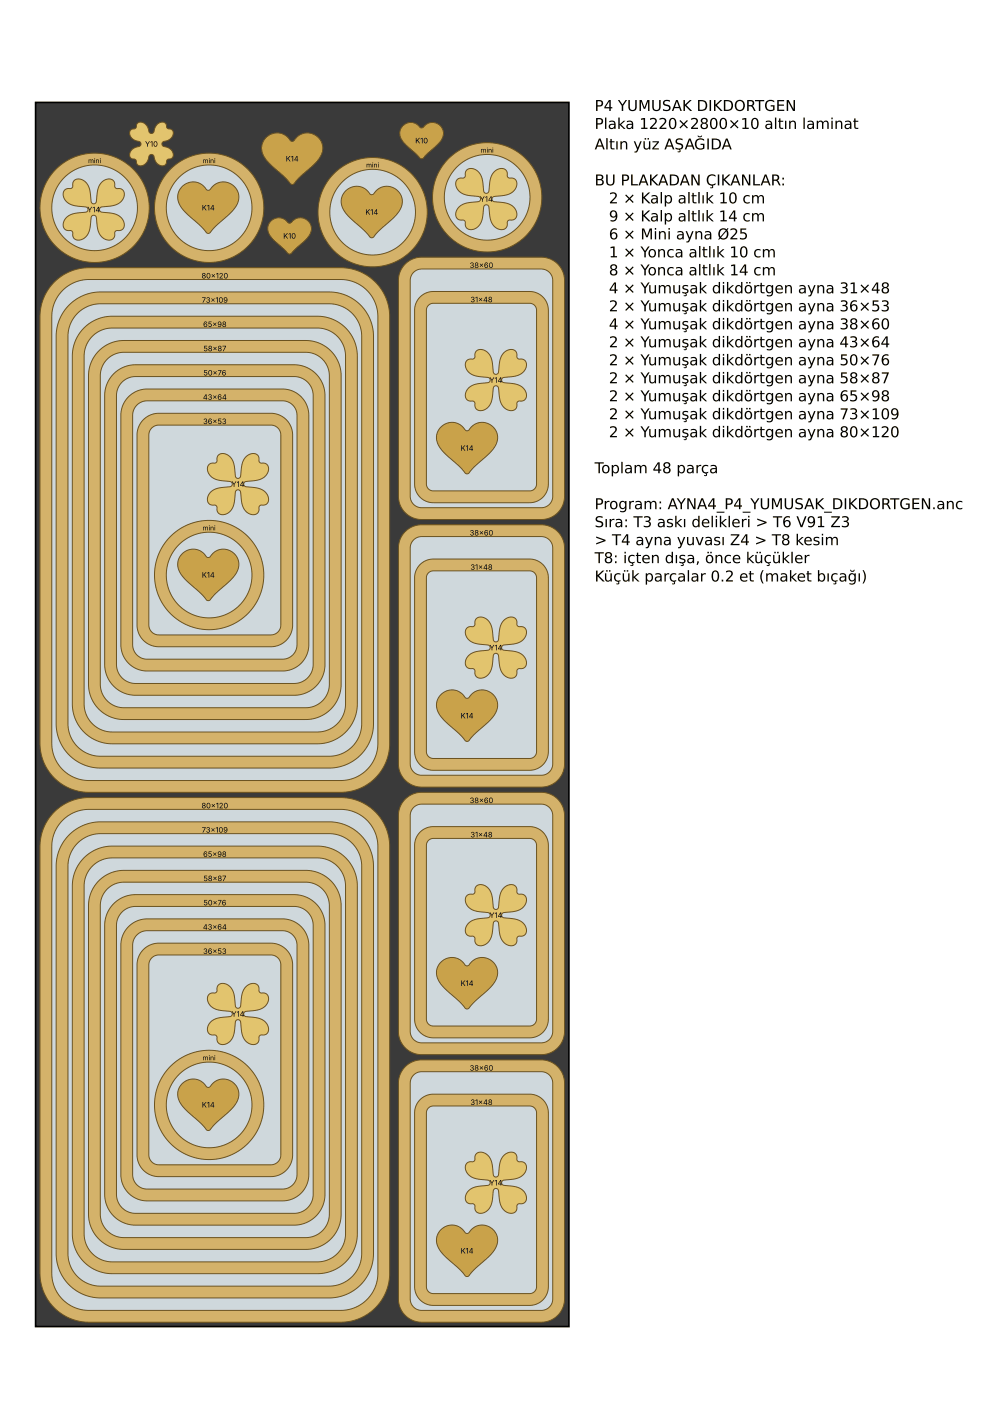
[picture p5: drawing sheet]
<svg xmlns="http://www.w3.org/2000/svg" width="210mm" height="297mm" viewBox="0 0 210 297" stroke-linecap="round" stroke-linejoin="round" font-family="sans-serif">
<defs><g id="words">
<g font-size="3.2">
<text x="126" y="23.5">P4 YUMUSAK DIKDORTGEN</text>
<text x="126" y="27.3">Plaka 1220×2800×10 altın laminat</text>
<text x="126" y="31.7">Altın yüz AŞAĞIDA</text>
<text x="126" y="39.3">BU PLAKADAN ÇIKANLAR:</text>
<text x="129.1" y="43.1">2 × Kalp altlık 10 cm</text>
<text x="129.1" y="46.9">9 × Kalp altlık 14 cm</text>
<text x="129.1" y="50.7">6 × Mini ayna Ø25</text>
<text x="129.1" y="54.5">1 × Yonca altlık 10 cm</text>
<text x="129.1" y="58.4">8 × Yonca altlık 14 cm</text>
<text x="129.1" y="62.2">4 × Yumuşak dikdörtgen ayna 31×48</text>
<text x="129.1" y="66">2 × Yumuşak dikdörtgen ayna 36×53</text>
<text x="129.1" y="69.8">4 × Yumuşak dikdörtgen ayna 38×60</text>
<text x="129.1" y="73.6">2 × Yumuşak dikdörtgen ayna 43×64</text>
<text x="129.1" y="77.4">2 × Yumuşak dikdörtgen ayna 50×76</text>
<text x="129.1" y="81.2">2 × Yumuşak dikdörtgen ayna 58×87</text>
<text x="129.1" y="85">2 × Yumuşak dikdörtgen ayna 65×98</text>
<text x="129.1" y="88.9">2 × Yumuşak dikdörtgen ayna 73×109</text>
<text x="129.1" y="92.7">2 × Yumuşak dikdörtgen ayna 80×120</text>
<text x="126" y="100.3">Toplam 48 parça</text>
<text x="126" y="107.9">Program: AYNA4_P4_YUMUSAK_DIKDORTGEN.anc</text>
<text x="126" y="111.7">Sıra: T3 askı delikleri &gt; T6 V91 Z3</text>
<text x="126" y="115.5">&gt; T4 ayna yuvası Z4 &gt; T8 kesim</text>
<text x="126" y="119.4">T8: içten dışa, önce küçükler</text>
<text x="126" y="123.2">Küçük parçalar 0.2 et (maket bıçağı)</text>
</g>
<g font-size="1.6">
<text x="30.7" y="31.1">Y10</text>
<text x="60.6" y="34.2">K14</text>
<text x="88" y="30.4">K10</text>
<text x="18.5" y="45">Y14</text>
<text x="42.8" y="44.6">K14</text>
<text x="77.4" y="45.5">K14</text>
<text x="101.7" y="42.8">Y14</text>
<text x="60" y="50.6">K10</text>
<text x="42.7" y="59">80×120</text>
<text x="99.6" y="56.8">38×60</text>
<text x="42.8" y="64.2">73×109</text>
<text x="99.7" y="64.1">31×48</text>
<text x="43.1" y="69.3">65×98</text>
<text x="43.1" y="74.4">58×87</text>
<text x="43.1" y="79.6">50×76</text>
<text x="103.7" y="81.1">Y14</text>
<text x="43" y="84.7">43×64</text>
<text x="43.1" y="89.9">36×53</text>
<text x="97.6" y="95.5">K14</text>
<text x="49.1" y="103.2">Y14</text>
<text x="99.6" y="113.5">38×60</text>
<text x="42.8" y="122.4">K14</text>
<text x="99.7" y="120.8">31×48</text>
<text x="103.7" y="137.8">Y14</text>
<text x="97.6" y="152.3">K14</text>
<text x="42.7" y="171.3">80×120</text>
<text x="99.6" y="170.2">38×60</text>
<text x="42.8" y="176.5">73×109</text>
<text x="99.7" y="177.5">31×48</text>
<text x="43.1" y="181.6">65×98</text>
<text x="43.1" y="191.9">50×76</text>
<text x="43.1" y="186.7">58×87</text>
<text x="43" y="197">43×64</text>
<text x="103.7" y="194.5">Y14</text>
<text x="43.1" y="202.2">36×53</text>
<text x="97.6" y="209">K14</text>
<text x="49.1" y="215.5">Y14</text>
<text x="99.6" y="226.9">38×60</text>
<text x="42.8" y="234.7">K14</text>
<text x="99.7" y="234.2">31×48</text>
<text x="103.7" y="251.2">Y14</text>
<text x="97.6" y="265.7">K14</text>
</g>
<g font-size="1.4">
<text x="18.7" y="34.6">mini</text>
<text x="43" y="34.6">mini</text>
<text x="77.6" y="35.5">mini</text>
<text x="101.9" y="32.3">mini</text>
<text x="43" y="112.4">mini</text>
<text x="43" y="224.7">mini</text>
</g>
</g></defs>
<path d="M7.5 21.7h113.1v259.5h-113.1z" fill="#3a3a3a" stroke="#000" stroke-width=".35"/>
<path d="M11.5 172.1a10.4 10.4 0 0 1 7.4-3.1h53.3a10.4 10.4 0 0 1 10.4 10.4v90.4a10.4 10.4 0 0 1-10.4 10.4h-53.3a10.4 10.4 0 0 1-10.4-10.4v-90.4a10.4 10.4 0 0 1 3-7.3z" fill="#d4b26a" stroke="#6b5320" stroke-width=".21"/>
<path d="M13.3 173.8a7.9 7.9 0 0 1 5.6-2.3h53.3a7.9 7.9 0 0 1 7.9 7.9v90.4a7.9 7.9 0 0 1-7.9 7.9h-53.3a7.9 7.9 0 0 1-7.9-7.9v-90.4a7.9 7.9 0 0 1 2.3-5.6z" fill="#cfd8dc" stroke="#6b5320" stroke-width=".21"/>
<path d="M14.7 176.9a9.4 9.4 0 0 1 6.6-2.7h48.5a9.4 9.4 0 0 1 9.4 9.4v82.1a9.4 9.4 0 0 1-9.4 9.4h-48.5a9.4 9.4 0 0 1-9.4-9.4v-82.1a9.4 9.4 0 0 1 2.8-6.7z" fill="#d4b26a" stroke="#6b5320" stroke-width=".21"/>
<path d="M16.4 178.7l1-.8 1.3-.7 1.2-.4 1.2-.1h48.8l1.8 .3 1.5 .6 1.3 1 1.1 1.4 .8 1.8 .3 1.8v82.2l-.3 1.7-.7 1.6-1.1 1.5-1.2 1-1.7 .7-1.8 .3h-48.9l-1.8-.4-1.5-.6-1.3-1-1-1.3-.8-1.8-.2-1.9v-82l.1-1.3 .4-1.3 .7-1.3z" fill="#cfd8dc" stroke="#6b5320" stroke-width=".21"/>
<path d="M17.8 181.8a8.5 8.5 0 0 1 6-2.5h43.5a8.5 8.5 0 0 1 8.4 8.5v73.7a8.5 8.5 0 0 1-8.4 8.4h-43.5a8.5 8.5 0 0 1-8.5-8.4v-73.7a8.5 8.5 0 0 1 2.5-6z" fill="#d4b26a" stroke="#6b5320" stroke-width=".21"/>
<path d="M19.6 183.6l.8-.7 1.1-.6 2.1-.5h43.8l1.6 .3 1.3 .5 1.2 1 .9 1.1 .6 1.5 .2 1.6v73.8l-.2 1.6-.6 1.3-.8 1.1-1.2 1-1.4 .6-1.6 .2h-43.8l-1.4-.2-1.4-.6-1.2-.9-.9-1.1-.7-1.6-.2-1.5v-73.7l.1-1.1 .4-1.2 .6-1.1z" fill="#cfd8dc" stroke="#6b5320" stroke-width=".21"/>
<path d="M21 186.7a7.5 7.5 0 0 1 5.3-2.2h38.5a7.5 7.5 0 0 1 7.5 7.5v65.3a7.5 7.5 0 0 1-7.5 7.5h-38.5a7.5 7.5 0 0 1-7.5-7.5v-65.3a7.5 7.5 0 0 1 2.2-5.3z" fill="#d4b26a" stroke="#6b5320" stroke-width=".21"/>
<path d="M22.7 188.4l1.6-1.1 1.8-.3h38.8l1.2 .1 1.2 .5 1 .8 .8 1 .5 1.3 .2 1.3v65.4l-.2 1.3-.5 1.1-.8 1-.9 .8-1.2 .5-1.3 .2h-38.8l-1.3-.2-1-.5-1.1-.8-.7-.9-.6-1.3-.1-1.3v-65.3l.3-1.9z" fill="#cfd8dc" stroke="#6b5320" stroke-width=".21"/>
<path d="M24.1 191.5l.9-.7 1.1-.6 1.1-.4 1.2-.2h34.1l1.5 .2 1.6 .7 1.2 .9 1.1 1.3 .7 1.6 .3 1.7v57.3l-.2 1.5-.7 1.6-.9 1.2-1.3 1.1-1.6 .7-1.7 .3-34.1-.1-1.5-.2-1.4-.6-1.3-.9-1.1-1.4-.6-1.5-.3-1.7v-57.3l.1-1.2 .5-1.3 .5-1.1z" fill="#d4b26a" stroke="#6b5320" stroke-width=".21"/>
<path d="M25.9 193.3l1.2-.8 1.5-.4h33.9l.9 .1 1 .4 .8 .7 .6 .7 .4 1.1 .2 1.1v57l-.2 1-.4 .9-.6 .9-.7 .6-1 .4-1 .2h-33.9l-.9-.2-1-.4-.8-.6-.6-.8-.5-1-.1-1.1v-56.9l.3-1.6z" fill="#cfd8dc" stroke="#6b5320" stroke-width=".21"/>
<path d="M27.2 196.4l1.7-1.2 2-.4h29.1l1.3 .1 1.4 .6 1 .8 .9 1.1 .6 1.3 .3 1.5v48.9l-.3 1.4-.5 1.2-.9 1.2-1 .8-1.3 .6-1.5 .2h-29.1l-1.4-.3-1.2-.5-1.1-.8-.8-1-.6-1.4-.2-1.4v-48.9l.1-1 .4-1.1z" fill="#d4b26a" stroke="#6b5320" stroke-width=".21"/>
<path d="M29 198.2l.9-.7 1.2-.2h28.9l1.4 .4 1.1 1 .4 .8 .1 .8v48.7l-.5 1.5-1 1.1-1.5 .4h-28.9l-1.4-.4-1.1-1.1-.4-.8-.1-.8v-48.6l.3-1.1z" fill="#cfd8dc" stroke="#6b5320" stroke-width=".21"/>
<path d="M30.4 201.2l1.4-.9 1.6-.4h24.1l1.2 .2 1 .4 1 .7 .6 .9 .5 1.1 .2 1.2v40.5l-.2 1.2-.4 1-.7 .9-.9 .7-1.1 .5-1.2 .2h-24.1l-1.2-.3-1-.4-.8-.7-.7-.8-.5-1.1-.2-1.2v-40.5l.4-1.7z" fill="#d4b26a" stroke="#6b5320" stroke-width=".21"/>
<path d="M32.2 203l.6-.4 .8-.2h23.9l1 .3 .7 .7 .3 1.1v40.3l-.3 1-.7 .8-1.1 .3h-23.8l-1-.3-.7-.7-.4-1.2v-40.2l.2-.8z" fill="#cfd8dc" stroke="#6b5320" stroke-width=".21"/>
<path d="M11.5 59.8a10.4 10.4 0 0 1 7.4-3.1h53.3a10.4 10.4 0 0 1 10.4 10.4v90.4a10.4 10.4 0 0 1-10.4 10.4h-53.3a10.4 10.4 0 0 1-10.4-10.4v-90.4a10.4 10.4 0 0 1 3-7.3z" fill="#d4b26a" stroke="#6b5320" stroke-width=".21"/>
<path d="M13.3 61.5a7.9 7.9 0 0 1 5.6-2.3h53.3a7.9 7.9 0 0 1 7.9 7.9v90.4a7.9 7.9 0 0 1-7.9 7.9h-53.3a7.9 7.9 0 0 1-7.9-7.9v-90.4a7.9 7.9 0 0 1 2.3-5.6z" fill="#cfd8dc" stroke="#6b5320" stroke-width=".21"/>
<path d="M14.7 64.6a9.4 9.4 0 0 1 6.6-2.7h48.5a9.4 9.4 0 0 1 9.4 9.4v82.1a9.4 9.4 0 0 1-9.4 9.4h-48.5a9.4 9.4 0 0 1-9.4-9.4v-82.1a9.4 9.4 0 0 1 2.8-6.7z" fill="#d4b26a" stroke="#6b5320" stroke-width=".21"/>
<path d="M16.4 66.4l1.2-.9 1.1-.6 1.2-.4 1.2-.1h48.8l1.8 .3 1.5 .6 1.4 1.1 1 1.3 .8 1.8 .3 1.8v82.2l-.3 1.7-.7 1.6-1.1 1.5-1.2 1-1.7 .7-1.8 .3h-48.9l-1.6-.3-1.5-.6-1.3-1-1.2-1.4-.8-1.8-.2-1.9v-82l.1-1.3 .4-1.4 .7-1.2z" fill="#cfd8dc" stroke="#6b5320" stroke-width=".21"/>
<path d="M17.8 69.5a8.5 8.5 0 0 1 6-2.5h43.5a8.5 8.5 0 0 1 8.4 8.5v73.7a8.5 8.5 0 0 1-8.4 8.4h-43.5a8.5 8.5 0 0 1-8.5-8.4v-73.7a8.5 8.5 0 0 1 2.5-6z" fill="#d4b26a" stroke="#6b5320" stroke-width=".21"/>
<path d="M19.6 71.3l.8-.7 1.1-.6 2.1-.5h43.8l1.4 .2 1.5 .6 1.1 .9 1 1.2 .6 1.5 .2 1.6v73.8l-.2 1.6-.6 1.3-.8 1.1-1.2 1-1.4 .6-1.6 .2h-43.8l-1.5-.2-1.3-.6-1.1-.8-1-1.2-.7-1.6-.2-1.5v-73.7l.1-1.1 .4-1.2 .6-1.1z" fill="#cfd8dc" stroke="#6b5320" stroke-width=".21"/>
<path d="M21 74.4a7.5 7.5 0 0 1 5.3-2.2h38.5a7.5 7.5 0 0 1 7.5 7.5v65.3a7.5 7.5 0 0 1-7.5 7.5h-38.5a7.5 7.5 0 0 1-7.5-7.5v-65.3a7.5 7.5 0 0 1 2.2-5.3z" fill="#d4b26a" stroke="#6b5320" stroke-width=".21"/>
<path d="M22.7 76.1l1.6-1.1 1.8-.3h38.8l1.2 .1 1.2 .5 1 .7 .8 1.1 .5 1.3 .2 1.3v65.4l-.2 1.3-.5 1.1-.8 1-.9 .8-1.2 .5-1.3 .2h-38.8l-1.1-.2-1.2-.5-1.1-.8-.7-.9-.6-1.3-.1-1.3v-65.3l.3-2z" fill="#cfd8dc" stroke="#6b5320" stroke-width=".21"/>
<path d="M24.1 79.2l.9-.7 1.1-.6 1.1-.4 1.2-.2h34.1l1.5 .2 1.6 .7 1.2 .9 1.1 1.3 .7 1.6 .3 1.7v57.3l-.2 1.5-.7 1.6-1 1.3-1.2 1-1.6 .7-1.7 .3-34.1-.1-1.5-.2-1.4-.6-1.4-1.1-1-1.2-.6-1.5-.3-1.7v-57.3l.1-1.2 .5-1.3 .5-1.1z" fill="#d4b26a" stroke="#6b5320" stroke-width=".21"/>
<path d="M25.9 81l1.2-.8 1.5-.4h33.9l.9 .1 1 .4 .8 .7 .6 .7 .4 1.1 .2 1.1v57l-.2 1-.4 .9-.6 .9-.7 .6-1 .4-1 .2h-33.9l-.9-.2-1-.4-.8-.6-.6-.8-.5-1-.1-1.1v-56.9l.3-1.6z" fill="#cfd8dc" stroke="#6b5320" stroke-width=".21"/>
<path d="M27.2 84.1l1.7-1.2 2-.4h29.1l1.3 .1 1.4 .6 1 .8 .9 1.1 .6 1.3 .3 1.5v48.9l-.3 1.4-.5 1.2-.9 1.2-1 .8-1.3 .6-1.5 .2h-29.1l-1.3-.2-1.3-.6-1.1-.8-.8-1.1-.6-1.3-.2-1.4v-48.9l.4-2 .6-1z" fill="#d4b26a" stroke="#6b5320" stroke-width=".21"/>
<path d="M29 85.9l.9-.7 1.2-.2h28.9l1.4 .4 1.1 1 .4 .8 .1 .8v48.7l-.5 1.5-1 1.1-1.5 .4h-28.9l-1.4-.4-1.1-1.1-.4-.8-.1-.8v-48.6l.3-1.2z" fill="#cfd8dc" stroke="#6b5320" stroke-width=".21"/>
<path d="M30.4 88.9l1.4-.9 1.6-.4h24.1l1.2 .2 1 .4 1 .7 .6 .9 .5 1.1 .2 1.2v40.5l-.2 1.2-.4 1-.6 .8-1 .8-1.1 .5-1.2 .2h-24.1l-1.1-.2-.9-.4-.9-.7-.8-.9-.5-1.1-.2-1.2v-40.5l.4-1.8z" fill="#d4b26a" stroke="#6b5320" stroke-width=".21"/>
<path d="M32.2 90.7l.7-.4 .7-.2h23.9l1 .3 .7 .7 .3 1.1v40.3l-.3 1-.7 .8-1.1 .3h-23.8l-1-.3-.7-.7-.4-1.2v-40.2l.2-.8z" fill="#cfd8dc" stroke="#6b5320" stroke-width=".21"/>
<path d="M85.9 226.1l1.5-1 1.7-.5h25.8l1.1 .2 1.2 .5 1 .8 .8 1 .5 1.2 .2 1.1v46l-.2 1.2-.5 1.2-.8 1-1 .8-1.2 .5-1.1 .1h-25.8l-1.1-.2-1.2-.5-1-.8-.7-.9-.4-1.1-.2-1.3v-46l.3-1.7z" fill="#d4b26a" stroke="#6b5320" stroke-width=".21"/>
<path d="M87.7 227.8l.8-.5 .8-.2h25.5l1.2 .4 .8 .8 .4 1.3v45.8l-.4 1.1-.9 .9-1.2 .3h-25.4l-1.1-.3-.9-.9-.3-1.2v-45.7l.1-1z" fill="#cfd8dc" stroke="#6b5320" stroke-width=".21"/>
<path d="M89 233.1l1.2-.9 1.4-.3h20.8l1 .2 .9 .4 .8 .6 .6 .8 .4 .8 .1 1.1v37l-.1 1-.5 1-.5 .7-.9 .6-.9 .4-.9 .2h-20.8l-1-.2-.8-.4-.8-.6-.6-.8-.4-1-.1-.9v-37l.3-1.5z" fill="#d4b26a" stroke="#6b5320" stroke-width=".21"/>
<path d="M90.8 234.8l1-.4h20.5l.7 .2 .5 .5 .2 .8v36.8l-.2 .8-.5 .5-.8 .2h-20.4l-.7-.2-.5-.6-.2-.7v-36.8l.1-.6z" fill="#cfd8dc" stroke="#6b5320" stroke-width=".21"/>
<path d="M85.9 169.4l1.5-1 1.7-.5h25.8l1.1 .2 1.2 .5 1 .8 .8 1 .5 1.2 .2 1.1v46l-.2 1.2-.5 1.2-.8 1-1 .8-1.2 .5-1.1 .1h-25.8l-1.2-.2-1.1-.5-1-.8-.7-.9-.4-1.1-.2-1.3v-46l.3-1.7z" fill="#d4b26a" stroke="#6b5320" stroke-width=".21"/>
<path d="M87.7 171.1l.7-.5 .9-.2h25.5l1.2 .4 .8 .8 .4 1.3v45.8l-.4 1.2-.9 .8-1.2 .3h-25.4l-1.1-.3-.9-.9-.3-1.2v-45.7l.1-1z" fill="#cfd8dc" stroke="#6b5320" stroke-width=".21"/>
<path d="M89 176.4l1.2-.9 1.4-.3h20.8l1 .2 .9 .4 .8 .6 .6 .8 .4 .8 .1 1.1v37l-.1 1-.5 1-.5 .7-.9 .6-.8 .4-1 .2h-20.8l-.9-.2-.9-.4-.8-.6-.6-.8-.4-1-.1-.9v-37l.3-1.5z" fill="#d4b26a" stroke="#6b5320" stroke-width=".21"/>
<path d="M90.8 178.1l1-.4h20.5l.7 .2 .5 .5 .2 .8v36.8l-.2 .8-.5 .5-.8 .2h-20.4l-.7-.2-.5-.6-.2-.7v-36.8l.1-.6z" fill="#cfd8dc" stroke="#6b5320" stroke-width=".21"/>
<path d="M85.9 112.7l1.5-1.1 1.7-.4h25.8l1.2 .2 1.1 .5 1 .8 .8 1 .5 1.2 .2 1.1v46l-.2 1.2-.5 1.1-.8 1.1-1 .8-1.2 .4-1.1 .2h-25.8l-1.2-.2-1.1-.5-.9-.7-.8-1.1-.4-1-.2-1.3v-46l.3-1.7z" fill="#d4b26a" stroke="#6b5320" stroke-width=".21"/>
<path d="M87.7 114.4l.7-.5 .9-.2h25.5l1.2 .4 .8 .8 .4 1.3v45.7l-.4 1.3-.9 .8-1.2 .3h-25.4l-1.1-.3-.9-.9-.3-1.2v-45.7l.1-1z" fill="#cfd8dc" stroke="#6b5320" stroke-width=".21"/>
<path d="M89 119.6l1.2-.8 1.4-.3h20.8l1 .1 .9 .5 .8 .6 .6 .8 .4 .8 .1 1.1v37l-.1 1-.5 1-.5 .7-.9 .6-.8 .4-1 .2-20.8-.1-.9-.1-.9-.4-.8-.6-.6-.8-.4-1-.1-.9v-37l.3-1.6z" fill="#d4b26a" stroke="#6b5320" stroke-width=".21"/>
<path d="M90.8 121.4l1-.4h20.5l.7 .2 .5 .5 .2 .8v36.8l-.2 .8-.5 .5-.8 .2h-20.4l-.7-.2-.5-.6-.2-.7v-36.8l.1-.6z" fill="#cfd8dc" stroke="#6b5320" stroke-width=".21"/>
<path d="M85.9 56l1.5-1.1 1.7-.4h25.8l1.1 .2 1.2 .5 1 .8 .8 1 .5 1.2 .2 1.1v46l-.2 1.3-.6 1.2-.7 .9-1 .7-1.2 .5-1.1 .2h-25.8l-1.2-.2-1.1-.5-1-.8-.7-1-.5-1.1-.1-1.2v-46l.3-1.7z" fill="#d4b26a" stroke="#6b5320" stroke-width=".21"/>
<path d="M87.7 57.7l.7-.5 .9-.2h25.5l1.2 .4 .8 .8 .4 1.3v45.7l-.4 1.2-.9 .9-1.2 .3h-25.4l-1.1-.3-.9-.9-.3-1.2v-45.7l.1-1z" fill="#cfd8dc" stroke="#6b5320" stroke-width=".21"/>
<path d="M89 62.9l1.2-.8 1.4-.3h20.8l1 .1 .8 .4 .9 .6 .6 .9 .4 .8 .1 1v37.1l-.1 1-.5 1-.6 .8-.8 .5-.8 .4-1 .1h-20.8l-1-.1-.8-.4-.8-.6-.6-.8-.4-1-.1-.9v-37.1l.3-1.5z" fill="#d4b26a" stroke="#6b5320" stroke-width=".21"/>
<path d="M90.8 64.7l1-.4h20.5l.7 .2 .5 .5 .2 .8v36.8l-.2 .7-.5 .5-.8 .2h-20.4l-.7-.2-.5-.5-.2-.7v-36.8l.1-.6z" fill="#cfd8dc" stroke="#6b5320" stroke-width=".21"/>
<circle cx="44.3" cy="234.2" r="11.6" fill="#d4b26a" stroke="#6b5320" stroke-width=".21"/>
<circle cx="44.3" cy="234.2" r="9.1" fill="#cfd8dc" stroke="#6b5320" stroke-width=".21"/>
<circle cx="44.3" cy="121.9" r="11.6" fill="#d4b26a" stroke="#6b5320" stroke-width=".21"/>
<circle cx="44.3" cy="121.9" r="9.1" fill="#cfd8dc" stroke="#6b5320" stroke-width=".21"/>
<circle cx="79" cy="45" r="11.6" fill="#d4b26a" stroke="#6b5320" stroke-width=".21"/>
<circle cx="79" cy="45" r="9.1" fill="#cfd8dc" stroke="#6b5320" stroke-width=".21"/>
<circle cx="20.1" cy="44" r="11.6" fill="#d4b26a" stroke="#6b5320" stroke-width=".21"/>
<circle cx="20.1" cy="44" r="9.1" fill="#cfd8dc" stroke="#6b5320" stroke-width=".21"/>
<circle cx="44.3" cy="44" r="11.6" fill="#d4b26a" stroke="#6b5320" stroke-width=".21"/>
<circle cx="44.3" cy="44" r="9.1" fill="#cfd8dc" stroke="#6b5320" stroke-width=".21"/>
<circle cx="103.3" cy="41.8" r="11.6" fill="#d4b26a" stroke="#6b5320" stroke-width=".21"/>
<circle cx="103.3" cy="41.8" r="9.1" fill="#cfd8dc" stroke="#6b5320" stroke-width=".21"/>
<path d="M93.4 260.7l1.2-.8 1.5-.3 1.4 .5 1 1a.73 .73 0 0 0 .8 .3 .73 .73 0 0 0 .5-.7l.7-.6 .9-.4 1-.1 1 .3 .8 .4 .8 .8 .4 .9 .1 1-.3 1.2-.8 1.3-3.8 3.5-1.1 1.3a.73 .73 0 0 1-.8 .2 .73 .73 0 0 1-.5-.6l-4-3.8-1.2-1.6-.4-1-.1-1 .3-.9z" fill="#c9a24a" stroke="#6b5320" stroke-width=".21"/>
<path d="M99 246.5l.5-.3h.6a.98 .98 0 0 0 .6-1.1l.3-.6 .7-.3 .9 .1 .8 .6 .5 .6 .3 .8 .4 2.7a.61 .61 0 0 0 .8 .4 .61 .61 0 0 0 .3-.8l.4-2.5 .4-.8 .5-.6 1-.5 .8 .1 .6 .4 .2 .9a.87 .87 0 0 0 1.1 .6l.6 .4 .3 .7-.1 .8-.6 .9-.6 .4-.8 .4-2.7 .3a.61 .61 0 0 0-.4 .8 .61 .61 0 0 0 .8 .4l2.5 .3 .8 .4 .6 .6 .5 .9-.1 .9-.5 .6-.8 .1a.87 .87 0 0 0-.6 1.1l-.4 .7-.7 .2-.9-.1-.8-.5-.5-.7-.3-.8-.3-2.6a.61 .61 0 0 0-.8-.5 .61 .61 0 0 0-.4 .9l-.4 2.5-.3 .8-.6 .6-.9 .4h-.9l-.6-.5-.1-.8a.87 .87 0 0 0-1.2-.7l-.6-.3-.3-.7 .2-1 .5-.7 .6-.5 .8-.3 2.7-.4a.61 .61 0 0 0 .4-.8 .61 .61 0 0 0-.8-.3l-2.2-.3-1.4-.7-.5-.6-.2-.8v-.7z" fill="#e2c46e" stroke="#6b5320" stroke-width=".21"/>
<path d="M38.6 229.7l1.2-.8 1.5-.2 1.3 .5 1 1a.73 .73 0 0 0 .8 .2 .73 .73 0 0 0 .5-.6l.7-.6 1-.4 1-.1 .9 .2 .9 .5 .7 .8 .4 .9 .1 .9-.3 1.2-.8 1.3-3.8 3.6-1.1 1.2a.73 .73 0 0 1-.7 .2 .73 .73 0 0 1-.5-.6l-4.1-3.7-1.2-1.6-.4-1.1v-1l.3-.9z" fill="#c9a24a" stroke="#6b5320" stroke-width=".21"/>
<path d="M44.3 210.8l.5-.3h.6a.98 .98 0 0 0 .6-1.2l.4-.6 .7-.3 .8 .2 .9 .5 .4 .6 .3 .8 .4 2.7a.61 .61 0 0 0 .8 .4 .61 .61 0 0 0 .3-.8l.4-2.5 .4-.8 .6-.6 .9-.4h.9l.6 .5 .1 .8a.87 .87 0 0 0 1.1 .7l.7 .3 .2 .7-.1 .9-.6 .8-.6 .5-.8 .3-2.6 .3a.61 .61 0 0 0-.5 .9 .61 .61 0 0 0 .9 .3l2.4 .4 .8 .4 .6 .5 .5 1v.8l-.5 .6-.9 .1a.87 .87 0 0 0-.6 1.2l-.4 .6-.7 .3-.9-.2-.8-.5-.4-.6-.4-.8-.3-2.7a.61 .61 0 0 0-.8-.4 .61 .61 0 0 0-.4 .8l-.3 2.5-.4 .8-.6 .6-.9 .4h-.9l-.6-.5-.1-.8a.87 .87 0 0 0-1.1-.7l-.7-.3-.2-.7 .1-.9 .6-.8 .6-.5 .8-.3 2.6-.3a.61 .61 0 0 0 .5-.8 .61 .61 0 0 0-.9-.4l-2.2-.3-1.3-.7-.5-.6-.3-.7v-.7z" fill="#e2c46e" stroke="#6b5320" stroke-width=".21"/>
<path d="M93.4 204l1.2-.9 1.5-.2 1.4 .5 1 1a.73 .73 0 0 0 .8 .2 .73 .73 0 0 0 .5-.6l.7-.6 .9-.4 1-.1 1 .2 .8 .5 .8 .8 .4 .9 .1 .9-.3 1.3-.8 1.3-3.8 3.5-1.1 1.2a.73 .73 0 0 1-.8 .3 .73 .73 0 0 1-.5-.6l-4-3.8-1.2-1.6-.4-1-.1-1 .3-1z" fill="#c9a24a" stroke="#6b5320" stroke-width=".21"/>
<path d="M99 189.8l.5-.3h.6a.98 .98 0 0 0 .6-1.1l.3-.6 .7-.3 .9 .1 .8 .6 .5 .6 .3 .8 .4 2.7a.61 .61 0 0 0 .8 .4 .61 .61 0 0 0 .3-.9l.4-2.4 .4-.8 .5-.6 1-.5 .8 .1 .6 .4 .2 .9a.87 .87 0 0 0 1.1 .6l.6 .4 .3 .7-.1 .8-.6 .9-.6 .4-.8 .4-2.7 .3a.61 .61 0 0 0-.4 .8 .61 .61 0 0 0 .8 .4l2.5 .3 .8 .4 .6 .6 .5 .9-.1 .9-.5 .6-.8 .1a.87 .87 0 0 0-.6 1.1l-.4 .7-.7 .2-.9-.1-.8-.5-.5-.7-.3-.8-.3-2.6a.61 .61 0 0 0-.8-.5 .61 .61 0 0 0-.4 .9l-.4 2.5-.3 .7-.6 .7-.9 .4h-.9l-.6-.5-.1-.8a.87 .87 0 0 0-1.2-.7l-.6-.4-.3-.7 .2-.9 .5-.7 .6-.5 .8-.3 2.7-.4a.61 .61 0 0 0 .4-.8 .61 .61 0 0 0-.8-.3l-2.2-.3-1.4-.7-.5-.6-.2-.8v-.7z" fill="#e2c46e" stroke="#6b5320" stroke-width=".21"/>
<path d="M93.4 147.2l1.2-.8 1.5-.2 1.4 .5 1 1a.73 .73 0 0 0 .8 .2 .73 .73 0 0 0 .5-.6l.7-.6 .9-.4 1-.1 1 .2 .8 .5 .8 .8 .4 .9 .1 .9-.3 1.3-.8 1.2-3.8 3.6-1.1 1.2a.73 .73 0 0 1-.8 .3 .73 .73 0 0 1-.5-.7l-4-3.7-1.2-1.6-.4-1.1-.1-.9 .3-1z" fill="#c9a24a" stroke="#6b5320" stroke-width=".21"/>
<path d="M99 133.1l.5-.3h.6a.98 .98 0 0 0 .6-1.1l.3-.6 .7-.3 .9 .1 .8 .6 .5 .6 .3 .8 .4 2.6a.61 .61 0 0 0 .8 .5 .61 .61 0 0 0 .3-.9l.4-2.4 .4-.8 .5-.6 1-.5h.8l.6 .5 .2 .9a.87 .87 0 0 0 1.1 .6l.6 .4 .3 .7-.1 .8-.6 .9-.6 .4-.8 .4-2.7 .3a.61 .61 0 0 0-.4 .8 .61 .61 0 0 0 .8 .4l2.5 .3 .8 .4 .6 .6 .5 .9-.1 .9-.5 .6-.8 .1a.87 .87 0 0 0-.6 1.1l-.4 .7-.7 .2-.9-.1-.8-.6-.5-.6-.3-.8-.3-2.6a.61 .61 0 0 0-.8-.5 .61 .61 0 0 0-.4 .9l-.4 2.5-.3 .7-.6 .6-.9 .5h-.9l-.6-.5-.1-.9a.87 .87 0 0 0-1.2-.6l-.6-.4-.3-.7 .2-.9 .5-.8 .6-.4 .8-.3 2.7-.4a.61 .61 0 0 0 .4-.8 .61 .61 0 0 0-.8-.3l-2.2-.3-1.4-.7-.5-.7-.2-.7v-.7z" fill="#e2c46e" stroke="#6b5320" stroke-width=".21"/>
<path d="M38.6 117.4l1.2-.8 1.5-.2 1.3 .5 1 1a.73 .73 0 0 0 .8 .2 .73 .73 0 0 0 .5-.6l.7-.6 1-.4 1-.1 .9 .2 .9 .5 .7 .8 .4 .9 .1 .9-.3 1.2-.8 1.3-3.8 3.6-1.1 1.2a.73 .73 0 0 1-.7 .2 .73 .73 0 0 1-.5-.6l-4.1-3.7-1.2-1.6-.4-1.1v-1l.3-.9z" fill="#c9a24a" stroke="#6b5320" stroke-width=".21"/>
<path d="M44.3 98.5l.5-.3h.6a.98 .98 0 0 0 .6-1.2l.4-.6 .7-.3 .8 .2 .9 .5 .4 .6 .3 .8 .4 2.7a.61 .61 0 0 0 .8 .4 .61 .61 0 0 0 .3-.8l.4-2.5 .4-.8 .6-.6 .9-.4h.9l.6 .5 .1 .8a.87 .87 0 0 0 1.1 .7l.7 .3 .2 .7-.1 .9-.6 .8-.6 .5-.8 .3-2.6 .3a.61 .61 0 0 0-.5 .9 .61 .61 0 0 0 .9 .3l2.4 .4 .8 .4 .6 .5 .5 1v.8l-.5 .6-.9 .1a.87 .87 0 0 0-.6 1.2l-.4 .6-.7 .3-.8-.2-.9-.5-.4-.6-.4-.8-.3-2.7a.61 .61 0 0 0-.8-.4 .61 .61 0 0 0-.4 .8l-.3 2.5-.4 .8-.6 .6-.9 .4h-.9l-.6-.5-.1-.8a.87 .87 0 0 0-1.1-.7l-.7-.3-.2-.7 .1-.9 .6-.8 .6-.5 .8-.3 2.6-.3a.61 .61 0 0 0 .5-.8 .61 .61 0 0 0-.9-.4l-2.2-.3-1.3-.7-.5-.6-.3-.7v-.7z" fill="#e2c46e" stroke="#6b5320" stroke-width=".21"/>
<path d="M93.4 90.5l1.2-.8 1.5-.2 1.4 .5 1 1a.73 .73 0 0 0 .8 .2 .73 .73 0 0 0 .5-.6l.7-.6 .9-.4 1-.1 1 .2 .8 .5 .8 .8 .4 .9 .1 .9-.3 1.3-.8 1.2-3.8 3.6-1.1 1.2a.73 .73 0 0 1-.8 .3 .73 .73 0 0 1-.5-.7l-4-3.7-1.2-1.6-.4-1.1-.1-.9 .3-1z" fill="#c9a24a" stroke="#6b5320" stroke-width=".21"/>
<path d="M99 76.4l.5-.3h.6a.98 .98 0 0 0 .6-1.1l.3-.7 .7-.2 .9 .1 .8 .6 .5 .6 .3 .8 .4 2.6a.61 .61 0 0 0 .8 .5 .61 .61 0 0 0 .3-.9l.4-2.4 .4-.8 .5-.6 1-.5h.8l.6 .5 .2 .9a.87 .87 0 0 0 1.1 .6l.6 .4 .3 .7-.2 .9-.5 .8-.6 .4-.8 .3-2.7 .4a.61 .61 0 0 0-.4 .8 .61 .61 0 0 0 .8 .3l2.5 .4 .8 .4 .6 .6 .5 .9-.1 .9-.5 .6-.8 .1a.87 .87 0 0 0-.6 1.1l-.4 .7-.7 .2-.9-.1-.8-.6-.5-.6-.3-.8-.3-2.6a.61 .61 0 0 0-.8-.5 .61 .61 0 0 0-.4 .9l-.4 2.4-.3 .8-.6 .6-.9 .5h-.9l-.6-.5-.1-.9a.87 .87 0 0 0-1.2-.6l-.6-.4-.3-.7 .2-.9 .5-.8 .6-.4 .8-.3 2.7-.4a.61 .61 0 0 0 .4-.8 .61 .61 0 0 0-.8-.3l-2.2-.3-1.4-.7-.5-.7-.2-.7v-.7z" fill="#e2c46e" stroke="#6b5320" stroke-width=".21"/>
<path d="M73.2 40.5l1.2-.8 1.5-.2 1.4 .5 1 1a.73 .73 0 0 0 .8 .2 .73 .73 0 0 0 .5-.6l.7-.6 .9-.4 1-.1 1 .2 .8 .5 .8 .8 .4 .8 .1 1-.3 1.2-.8 1.3-3.8 3.6-1.1 1.2a.73 .73 0 0 1-.8 .2 .73 .73 0 0 1-.5-.6l-4-3.7-1.2-1.6-.4-1.1-.1-1 .3-.9z" fill="#c9a24a" stroke="#6b5320" stroke-width=".21"/>
<path d="M15.7 38.3l.6-.3h.7l.8 .3 .6 .5 .6 1.4 .3 2.5a.61 .61 0 0 0 .8 .5 .61 .61 0 0 0 .4-.9l.3-2.5 .4-.8 .6-.6 .9-.4h.9l.6 .5 .1 .8a.87 .87 0 0 0 1.1 .7l.7 .3 .2 .7-.1 .9-.5 .8-.7 .5-.8 .3-2.6 .4a.61 .61 0 0 0-.5 .8 .61 .61 0 0 0 .9 .3l2.5 .4 .8 .4 .6 .5 .4 1v.8l-.5 .6-.8 .2a.87 .87 0 0 0-.7 1.1l-.3 .6-.7 .3-.9-.1-.8-.6-.5-.6-.3-.8-.4-2.7a.61 .61 0 0 0-.8-.4 .61 .61 0 0 0-.3 .8l-.4 2.5-.4 .8-.5 .6-1 .5-.9-.1-.5-.5-.2-.8a.87 .87 0 0 0-1.1-.7l-.6-.3-.3-.7 .1-.9 .6-.8 .6-.5 .8-.3 2.7-.3a.61 .61 0 0 0 .4-.8 .61 .61 0 0 0-.8-.4l-2.5-.4-.8-.3-.6-.6-.5-.9 .1-.9 .4-.6 .9-.1a.87 .87 0 0 0 .6-1.2z" fill="#e2c46e" stroke="#6b5320" stroke-width=".21"/>
<path d="M38.6 39.6l1.2-.8 1.5-.2 1.3 .4 1 1a.73 .73 0 0 0 .8 .3 .73 .73 0 0 0 .5-.6l.7-.7 1-.4h1l.9 .2 .9 .5 .7 .8 .4 .8 .1 1-.3 1.2-.8 1.3-3.8 3.5-1.1 1.3a.73 .73 0 0 1-.7 .2 .73 .73 0 0 1-.5-.6l-4.1-3.8-1.2-1.6-.4-1v-1l.3-.9z" fill="#c9a24a" stroke="#6b5320" stroke-width=".21"/>
<path d="M98.9 36l.6-.3h.7l.8 .4 .6 .5 .6 1.4 .3 2.4a.61 .61 0 0 0 .8 .5 .61 .61 0 0 0 .4-.8l.3-2.5 .4-.8 .6-.6 .9-.5 .9 .1 .6 .5 .1 .8a.87 .87 0 0 0 1.2 .7l.6 .3 .3 .7-.2 .9-.5 .8-.6 .5-.9 .3-2.6 .3a.61 .61 0 0 0-.5 .8 .61 .61 0 0 0 .9 .4l2.5 .4 .8 .3 .6 .6 .4 .9v.9l-.5 .6-.8 .1a.87 .87 0 0 0-.7 1.2l-.3 .6-.7 .3-.9-.2-.8-.5-.5-.6-.3-.8-.4-2.7a.61 .61 0 0 0-.8-.4 .61 .61 0 0 0-.3 .8l-.4 2.5-.4 .8-.5 .6-1 .4h-.9l-.5-.5-.2-.8a.87 .87 0 0 0-1.1-.7l-.6-.3-.3-.7 .2-.9 .5-.8 .6-.5 .8-.3 2.7-.4a.61 .61 0 0 0 .4-.8 .61 .61 0 0 0-.8-.3l-2.5-.4-.8-.4-.6-.5-.5-1 .1-.8 .5-.6 .8-.2a.87 .87 0 0 0 .6-1.1z" fill="#e2c46e" stroke="#6b5320" stroke-width=".21"/>
<g fill="#c9a24a" stroke="#6b5320" stroke-width=".21">
<path d="M56.4 29.2l1.2-.8 1.5-.2 1.3 .5 1 1a.73 .73 0 0 0 .8 .2 .73 .73 0 0 0 .5-.6l.7-.6 .9-.4 1.1-.1 .9 .2 .9 .5 .7 .8 .4 .8 .1 1-.3 1.2-.8 1.3-3.8 3.6-1.1 1.2a.73 .73 0 0 1-.7 .2 .73 .73 0 0 1-.6-.6l-4-3.7-1.2-1.6-.4-1.1v-1l.2-.9z"/>
<path d="M57.4 46.9l.9-.6 1-.1 1 .3 .8 .7a1.18 1.18 0 0 0 1.2-.6l1.2-.4 1.2 .2 1 1 .3 1.2-.2 .9-.6 .9-3.4 3.2a.9 .9 0 0 1-1.3-.5l-2.5-2.3-1-1.2-.2-1.4 .2-.7z"/>
</g>
<path d="M29.1 26.1l.7-.2 .9 .3 .5 .7 .4 .9a.63 .63 0 0 0 .8 .4 .63 .63 0 0 0 .3-.8l.6-1 .8-.5 .9 .2 .3 .7a.98 .98 0 0 0 .9 .6l.5 .6-.2 .9-.6 .7-1.1 .4a.63 .63 0 0 0-.4 .8 .63 .63 0 0 0 .8 .4l1 .5 .5 .9-.1 .8-.8 .3a.98 .98 0 0 0-.6 .9l-.5 .5-1-.1-.7-.7-.3-1.1a.63 .63 0 0 0-.9-.4 .63 .63 0 0 0-.3 .8l-.6 1-.8 .5-.9-.1-.3-.8a.99 .99 0 0 0-.9-.5l-.5-.6 .2-1 .6-.7 1.1-.3a.63 .63 0 0 0 .4-.8 .63 .63 0 0 0-.8-.4l-1-.5-.5-.9 .1-.9 .8-.3a.99 .99 0 0 0 .6-.9z" fill="#e2c46e" stroke="#6b5320" stroke-width=".21"/>
<path d="M85.4 26.7l.9-.6 1-.1 .9 .3 .8 .7a1.18 1.18 0 0 0 1.3-.6l1.2-.4 1.2 .2 1 1 .3 1.2-.2 .9-.6 .9-3.4 3.2a.9 .9 0 0 1-1.3-.5l-2.6-2.3-.9-1.2-.3-1.4 .3-.7z" fill="#c9a24a" stroke="#6b5320" stroke-width=".21"/>
<use href="#words"/>
</svg>
